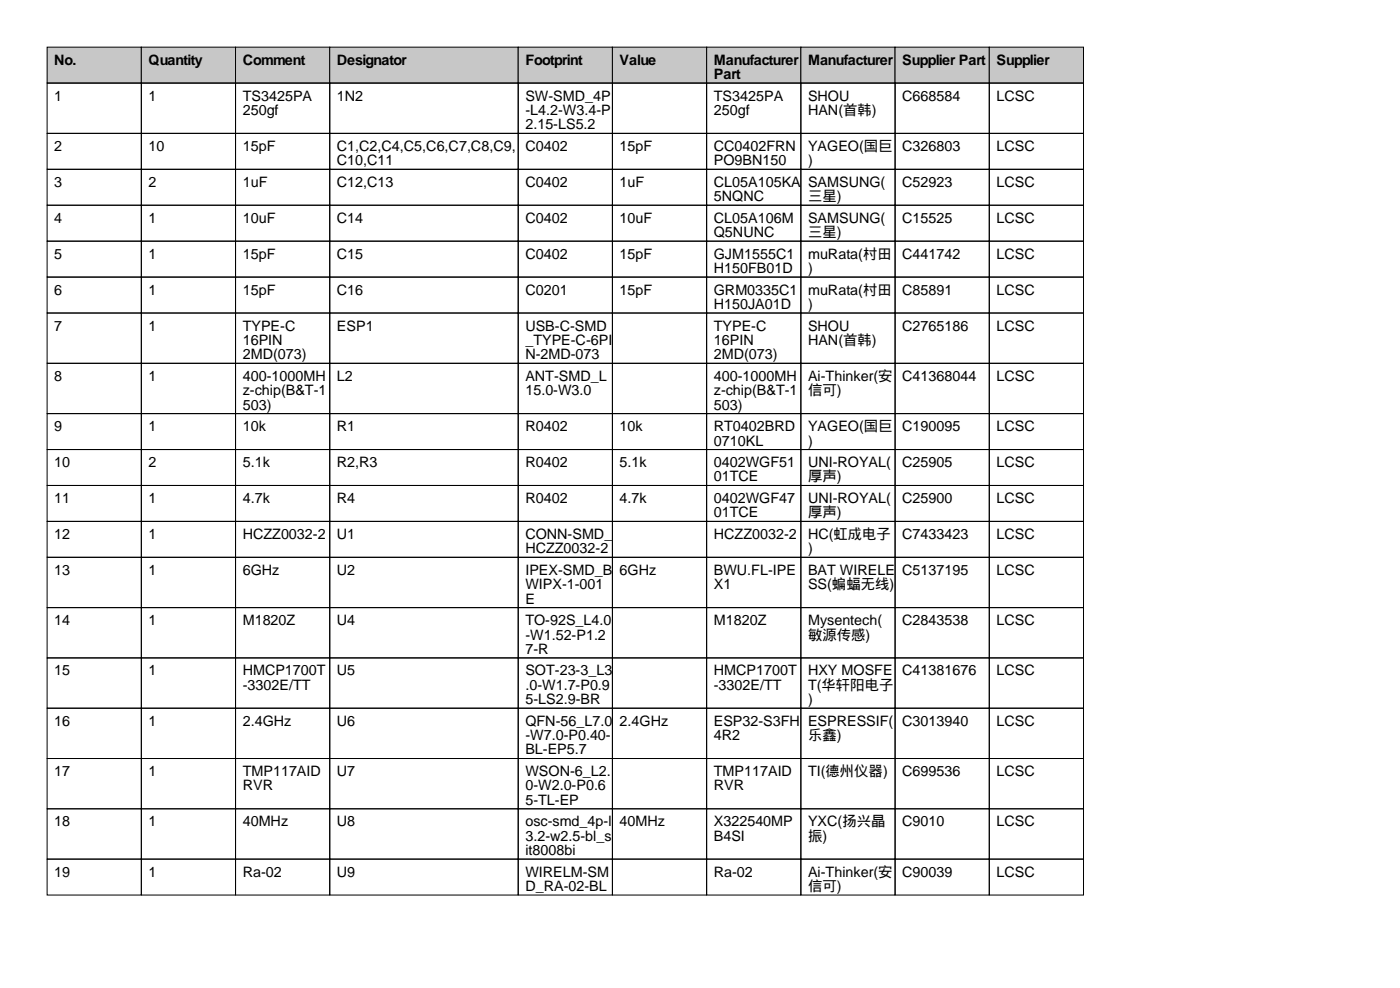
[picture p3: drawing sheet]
<svg xmlns="http://www.w3.org/2000/svg" width="297mm" height="210mm" viewBox="0 0 297 210" stroke-linecap="round" stroke-linejoin="round" font-family="sans-serif">
<defs><g id="words">
<g font-size="3">
<text x="11.5" y="13.7">No.</text>
<text x="31.5" y="13.7">Quantity</text>
<text x="51.5" y="13.7">Comment</text>
<text x="71.5" y="13.7">Designator</text>
<text x="111.5" y="13.7">Footprint</text>
<text x="131.5" y="13.7">Value</text>
<text x="151.5" y="13.7">Manufacturer</text>
<text x="151.5" y="16.8">Part</text>
<text x="171.5" y="13.7">Manufacturer</text>
<text x="191.5" y="13.7">Supplier Part</text>
<text x="211.5" y="13.7">Supplier</text>
<text x="11.5" y="21.3">1</text>
<text x="31.5" y="21.3">1</text>
<text x="51.5" y="21.3">TS3425PA</text>
<text x="71.5" y="21.3">1N2</text>
<text x="111.5" y="21.3">SW-SMD_4P</text>
<text x="151.5" y="21.3">TS3425PA</text>
<text x="171.5" y="21.3">SHOU</text>
<text x="191.5" y="21.3">C668584</text>
<text x="211.5" y="21.3">LCSC</text>
<text x="51.5" y="24.4">250gf</text>
<text x="111.5" y="24.4">-L4.2-W3.4-P</text>
<text x="111.5" y="27.4">2.15-LS5.2</text>
<text x="151.5" y="24.4">250gf</text>
<text x="171.5" y="24.4">HAN(首韩)</text>
<text x="11.5" y="32">2</text>
<text x="31.5" y="32">10</text>
<text x="51.5" y="32">15pF</text>
<text x="71.5" y="32">C1,C2,C4,C5,C6,C7,C8,C9,</text>
<text x="71.5" y="35.1">C10,C11</text>
<text x="111.5" y="32">C0402</text>
<text x="131.5" y="32">15pF</text>
<text x="151.5" y="32">CC0402FRN</text>
<text x="151.5" y="35.1">PO9BN150</text>
<text x="171.5" y="32">YAGEO(国巨</text>
<text x="171.5" y="35.1">)</text>
<text x="191.5" y="32">C326803</text>
<text x="211.5" y="32">LCSC</text>
<text x="11.5" y="39.6">3</text>
<text x="31.5" y="39.6">2</text>
<text x="51.5" y="39.6">1uF</text>
<text x="71.5" y="39.6">C12,C13</text>
<text x="111.5" y="39.6">C0402</text>
<text x="131.5" y="39.6">1uF</text>
<text x="151.5" y="39.6">CL05A105KA</text>
<text x="171.5" y="39.6">SAMSUNG(</text>
<text x="191.5" y="39.6">C52923</text>
<text x="211.5" y="39.6">LCSC</text>
<text x="11.5" y="47.2">4</text>
<text x="31.5" y="47.2">1</text>
<text x="51.5" y="47.2">10uF</text>
<text x="71.5" y="47.2">C14</text>
<text x="111.5" y="47.2">C0402</text>
<text x="131.5" y="47.2">10uF</text>
<text x="151.5" y="42.7">5NQNC</text>
<text x="151.5" y="47.2">CL05A106M</text>
<text x="171.5" y="42.7">三星)</text>
<text x="171.5" y="47.2">SAMSUNG(</text>
<text x="191.5" y="47.2">C15525</text>
<text x="211.5" y="47.2">LCSC</text>
<text x="151.5" y="50.3">Q5NUNC</text>
<text x="171.5" y="50.3">三星)</text>
<text x="11.5" y="54.9">5</text>
<text x="31.5" y="54.9">1</text>
<text x="51.5" y="54.9">15pF</text>
<text x="71.5" y="54.9">C15</text>
<text x="111.5" y="54.9">C0402</text>
<text x="131.5" y="54.9">15pF</text>
<text x="151.5" y="54.9">GJM1555C1</text>
<text x="151.5" y="57.9">H150FB01D</text>
<text x="171.5" y="54.9">muRata(村田</text>
<text x="171.5" y="57.9">)</text>
<text x="191.5" y="54.9">C441742</text>
<text x="211.5" y="54.9">LCSC</text>
<text x="11.5" y="62.5">6</text>
<text x="31.5" y="62.5">1</text>
<text x="51.5" y="62.5">15pF</text>
<text x="71.5" y="62.5">C16</text>
<text x="111.5" y="62.5">C0201</text>
<text x="131.5" y="62.5">15pF</text>
<text x="151.5" y="62.5">GRM0335C1</text>
<text x="151.5" y="65.5">H150JA01D</text>
<text x="171.5" y="62.5">muRata(村田</text>
<text x="171.5" y="65.5">)</text>
<text x="191.5" y="62.5">C85891</text>
<text x="211.5" y="62.5">LCSC</text>
<text x="11.5" y="70.1">7</text>
<text x="31.5" y="70.1">1</text>
<text x="51.5" y="70.1">TYPE-C</text>
<text x="71.5" y="70.1">ESP1</text>
<text x="111.5" y="70.1">USB-C-SMD</text>
<text x="151.5" y="70.1">TYPE-C</text>
<text x="171.5" y="70.1">SHOU</text>
<text x="191.5" y="70.1">C2765186</text>
<text x="211.5" y="70.1">LCSC</text>
<text x="51.5" y="73.2">16PIN</text>
<text x="51.5" y="76.2">2MD(073)</text>
<text x="111.5" y="73.2">_TYPE-C-6PI</text>
<text x="111.5" y="76.2">N-2MD-073</text>
<text x="151.5" y="73.2">16PIN</text>
<text x="151.5" y="76.2">2MD(073)</text>
<text x="171.5" y="73.2">HAN(首韩)</text>
<text x="11.5" y="80.8">8</text>
<text x="31.5" y="80.8">1</text>
<text x="51.5" y="80.8">400-1000MH</text>
<text x="51.5" y="83.8">z-chip(B&amp;T-1</text>
<text x="71.5" y="80.8">L2</text>
<text x="111.5" y="80.8">ANT-SMD_L</text>
<text x="111.5" y="83.8">15.0-W3.0</text>
<text x="151.5" y="80.8">400-1000MH</text>
<text x="151.5" y="83.8">z-chip(B&amp;T-1</text>
<text x="171.5" y="80.8">Ai-Thinker(安</text>
<text x="171.5" y="83.8">信可)</text>
<text x="191.5" y="80.8">C41368044</text>
<text x="211.5" y="80.8">LCSC</text>
<text x="51.5" y="86.9">503)</text>
<text x="151.5" y="86.9">503)</text>
<text x="11.5" y="91.4">9</text>
<text x="31.5" y="91.4">1</text>
<text x="51.5" y="91.4">10k</text>
<text x="71.5" y="91.4">R1</text>
<text x="111.5" y="91.4">R0402</text>
<text x="131.5" y="91.4">10k</text>
<text x="151.5" y="91.4">RT0402BRD</text>
<text x="151.5" y="94.5">0710KL</text>
<text x="171.5" y="91.4">YAGEO(国巨</text>
<text x="171.5" y="94.5">)</text>
<text x="191.5" y="91.4">C190095</text>
<text x="211.5" y="91.4">LCSC</text>
<text x="11.5" y="99.1">10</text>
<text x="31.5" y="99.1">2</text>
<text x="51.5" y="99.1">5.1k</text>
<text x="71.5" y="99.1">R2,R3</text>
<text x="111.5" y="99.1">R0402</text>
<text x="131.5" y="99.1">5.1k</text>
<text x="151.5" y="99.1">0402WGF51</text>
<text x="171.5" y="99.1">UNI-ROYAL(</text>
<text x="191.5" y="99.1">C25905</text>
<text x="211.5" y="99.1">LCSC</text>
<text x="11.5" y="106.7">11</text>
<text x="31.5" y="106.7">1</text>
<text x="51.5" y="106.7">4.7k</text>
<text x="71.5" y="106.7">R4</text>
<text x="111.5" y="106.7">R0402</text>
<text x="131.5" y="106.7">4.7k</text>
<text x="151.5" y="102.1">01TCE</text>
<text x="151.5" y="106.7">0402WGF47</text>
<text x="171.5" y="102.1">厚声)</text>
<text x="171.5" y="106.7">UNI-ROYAL(</text>
<text x="191.5" y="106.7">C25900</text>
<text x="211.5" y="106.7">LCSC</text>
<text x="151.5" y="109.7">01TCE</text>
<text x="171.5" y="109.7">厚声)</text>
<text x="11.5" y="114.3">12</text>
<text x="31.5" y="114.3">1</text>
<text x="51.5" y="114.3">HCZZ0032-2</text>
<text x="71.5" y="114.3">U1</text>
<text x="111.5" y="114.3">CONN-SMD_</text>
<text x="111.5" y="117.4">HCZZ0032-2</text>
<text x="151.5" y="114.3">HCZZ0032-2</text>
<text x="171.5" y="114.3">HC(虹成电子</text>
<text x="171.5" y="117.4">)</text>
<text x="191.5" y="114.3">C7433423</text>
<text x="211.5" y="114.3">LCSC</text>
<text x="11.5" y="121.9">13</text>
<text x="31.5" y="121.9">1</text>
<text x="51.5" y="121.9">6GHz</text>
<text x="71.5" y="121.9">U2</text>
<text x="111.5" y="121.9">IPEX-SMD_B</text>
<text x="111.5" y="125">WIPX-1-001</text>
<text x="131.5" y="121.9">6GHz</text>
<text x="151.5" y="121.9">BWU.FL-IPE</text>
<text x="151.5" y="125">X1</text>
<text x="171.5" y="121.9">BAT WIRELE</text>
<text x="171.5" y="125">SS(蝙蝠无线)</text>
<text x="191.5" y="121.9">C5137195</text>
<text x="211.5" y="121.9">LCSC</text>
<text x="111.5" y="128">E</text>
<text x="11.5" y="132.6">14</text>
<text x="31.5" y="132.6">1</text>
<text x="51.5" y="132.6">M1820Z</text>
<text x="71.5" y="132.6">U4</text>
<text x="111.5" y="132.6">TO-92S_L4.0</text>
<text x="111.5" y="135.6">-W1.52-P1.2</text>
<text x="151.5" y="132.6">M1820Z</text>
<text x="171.5" y="132.6">Mysentech(</text>
<text x="171.5" y="135.6">敏源传感)</text>
<text x="191.5" y="132.6">C2843538</text>
<text x="211.5" y="132.6">LCSC</text>
<text x="11.5" y="143.3">15</text>
<text x="31.5" y="143.3">1</text>
<text x="51.5" y="143.3">HMCP1700T</text>
<text x="71.5" y="143.3">U5</text>
<text x="111.5" y="138.7">7-R</text>
<text x="111.5" y="143.3">SOT-23-3_L3</text>
<text x="151.5" y="143.3">HMCP1700T</text>
<text x="171.5" y="143.3">HXY MOSFE</text>
<text x="191.5" y="143.3">C41381676</text>
<text x="211.5" y="143.3">LCSC</text>
<text x="51.5" y="146.3">-3302E/TT</text>
<text x="111.5" y="146.3">.0-W1.7-P0.9</text>
<text x="111.5" y="149.4">5-LS2.9-BR</text>
<text x="151.5" y="146.3">-3302E/TT</text>
<text x="171.5" y="146.3">T(华轩阳电子</text>
<text x="171.5" y="149.4">)</text>
<text x="11.5" y="153.9">16</text>
<text x="31.5" y="153.9">1</text>
<text x="51.5" y="153.9">2.4GHz</text>
<text x="71.5" y="153.9">U6</text>
<text x="111.5" y="153.9">QFN-56_L7.0</text>
<text x="131.5" y="153.9">2.4GHz</text>
<text x="151.5" y="153.9">ESP32-S3FH</text>
<text x="171.5" y="153.9">ESPRESSIF(</text>
<text x="191.5" y="153.9">C3013940</text>
<text x="211.5" y="153.9">LCSC</text>
<text x="111.5" y="157">-W7.0-P0.40-</text>
<text x="111.5" y="160">BL-EP5.7</text>
<text x="151.5" y="157">4R2</text>
<text x="171.5" y="157">乐鑫)</text>
<text x="11.5" y="164.6">17</text>
<text x="31.5" y="164.6">1</text>
<text x="51.5" y="164.6">TMP117AID</text>
<text x="51.5" y="167.6">RVR</text>
<text x="71.5" y="164.6">U7</text>
<text x="111.5" y="164.6">WSON-6_L2.</text>
<text x="111.5" y="167.6">0-W2.0-P0.6</text>
<text x="151.5" y="164.6">TMP117AID</text>
<text x="151.5" y="167.6">RVR</text>
<text x="171.5" y="164.6">TI(德州仪器)</text>
<text x="191.5" y="164.6">C699536</text>
<text x="211.5" y="164.6">LCSC</text>
<text x="111.5" y="170.7">5-TL-EP</text>
<text x="11.5" y="175.3">18</text>
<text x="31.5" y="175.3">1</text>
<text x="51.5" y="175.3">40MHz</text>
<text x="71.5" y="175.3">U8</text>
<text x="111.5" y="175.3">osc-smd_4p-l</text>
<text x="111.5" y="178.3">3.2-w2.5-bl_s</text>
<text x="131.5" y="175.3">40MHz</text>
<text x="151.5" y="175.3">X322540MP</text>
<text x="151.5" y="178.3">B4SI</text>
<text x="171.5" y="175.3">YXC(扬兴晶</text>
<text x="171.5" y="178.3">振)</text>
<text x="191.5" y="175.3">C9010</text>
<text x="211.5" y="175.3">LCSC</text>
<text x="11.5" y="185.9">19</text>
<text x="31.5" y="185.9">1</text>
<text x="51.5" y="185.9">Ra-02</text>
<text x="71.5" y="185.9">U9</text>
<text x="111.5" y="181.4">it8008bi</text>
<text x="111.5" y="185.9">WIRELM-SM</text>
<text x="151.5" y="185.9">Ra-02</text>
<text x="171.5" y="185.9">Ai-Thinker(安</text>
<text x="191.5" y="185.9">C90039</text>
<text x="211.5" y="185.9">LCSC</text>
<text x="111.5" y="189">D_RA-02-BL</text>
<text x="171.5" y="189">信可)</text>
</g>
</g></defs>
<g fill="#c7c7c7" stroke="#000" stroke-width=".21">
<path d="M10 10h20v7.6h-20z"/>
<path d="M30 10h20v7.6h-20z"/>
<path d="M50 10h20v7.6h-20z"/>
<path d="M70 10h40v7.6h-40z"/>
<path d="M110 10h20v7.6h-20z"/>
<path d="M130 10h20v7.6h-20z"/>
<path d="M150 10h20v7.6h-20z"/>
<path d="M170 10h20v7.6h-20z"/>
<path d="M190 10h20v7.6h-20z"/>
<path d="M210 10h20v7.6h-20z"/>
</g>
<g fill="none" stroke="#000" stroke-width=".21">
<path d="M10 17.6h20v10.7h-20zM30 17.6h20v10.7h-20zM50 17.6h20v10.7h-20zM70 17.6h40v10.7h-40zM110 17.6h20v10.7h-20zM130 17.6h20v10.7h-20zM150 17.6h20v10.7h-20zM170 17.6h20v10.7h-20zM190 17.6h20v10.7h-20zM210 17.6h20v10.7h-20zM10 28.3h20v7.6h-20zM10 35.9h20v7.6h-20z"/>
<path d="M30 28.3h20v7.6h-20zM30 35.9h20v7.6h-20zM50 28.3h20v7.6h-20zM50 35.9h20v7.6h-20zM70 28.3h40v7.6h-40zM70 35.9h40v7.6h-40zM110 28.3h20v7.6h-20zM110 35.9h20v7.6h-20zM130 28.3h20v7.6h-20zM130 35.9h20v7.6h-20zM150 28.3h20v7.6h-20zM150 35.9h20v7.6h-20z"/>
<path d="M170 28.3h20v7.6h-20zM170 35.9h20v7.6h-20zM190 28.3h20v7.6h-20zM190 35.9h20v7.6h-20zM210 28.3h20v7.6h-20zM210 35.9h20v7.6h-20zM10 43.5h20v7.6h-20zM10 51.1h20v7.7h-20zM10 58.8h20v7.6h-20zM30 43.5h20v7.6h-20zM30 51.1h20v7.7h-20zM30 58.8h20v7.6h-20z"/>
<path d="M50 43.5h20v7.6h-20zM50 51.1h20v7.7h-20zM50 58.8h20v7.6h-20zM70 43.5h40v7.6h-40zM70 51.1h40v7.7h-40zM70 58.8h40v7.6h-40zM110 43.5h20v7.6h-20zM110 51.1h20v7.7h-20zM110 58.8h20v7.6h-20zM130 43.5h20v7.6h-20zM130 51.1h20v7.7h-20zM130 58.8h20v7.6h-20z"/>
<path d="M150 43.5h20v7.6h-20zM150 51.1h20v7.7h-20zM150 58.8h20v7.6h-20zM170 43.5h20v7.6h-20zM170 51.1h20v7.7h-20zM170 58.8h20v7.6h-20zM190 43.5h20v7.6h-20zM190 51.1h20v7.7h-20zM190 58.8h20v7.6h-20zM210 43.5h20v7.6h-20zM210 51.1h20v7.7h-20zM210 58.8h20v7.6h-20z"/>
<path d="M10 66.4h20v10.7h-20zM10 77.1h20v10.6h-20zM30 66.4h20v10.7h-20zM30 77.1h20v10.6h-20zM50 66.4h20v10.7h-20zM50 77.1h20v10.6h-20zM70 66.4h40v10.7h-40zM70 77.1h40v10.6h-40zM110 66.4h20v10.7h-20zM110 77.1h20v10.6h-20zM130 66.4h20v10.7h-20zM130 77.1h20v10.6h-20z"/>
<path d="M150 66.4h20v10.7h-20zM150 77.1h20v10.6h-20zM170 66.4h20v10.7h-20zM170 77.1h20v10.6h-20zM190 66.4h20v10.7h-20zM190 77.1h20v10.6h-20zM210 66.4h20v10.7h-20zM210 77.1h20v10.6h-20zM10 87.7h20v7.6h-20zM10 95.3h20v7.7h-20zM30 87.7h20v7.6h-20zM30 95.3h20v7.7h-20z"/>
<path d="M50 87.7h20v7.6h-20zM50 95.3h20v7.7h-20zM70 87.7h40v7.6h-40zM70 95.3h40v7.7h-40zM110 87.7h20v7.6h-20zM110 95.3h20v7.7h-20zM130 87.7h20v7.6h-20zM130 95.3h20v7.7h-20zM150 87.7h20v7.6h-20zM150 95.3h20v7.7h-20zM170 87.7h20v7.6h-20zM170 95.3h20v7.7h-20z"/>
<path d="M190 87.7h20v7.6h-20zM190 95.3h20v7.7h-20zM210 87.7h20v7.6h-20zM210 95.3h20v7.7h-20zM10 103h20v7.6h-20zM10 110.6h20v7.6h-20zM10 118.2h20v10.7h-20zM30 103h20v7.6h-20zM30 110.6h20v7.6h-20zM30 118.2h20v10.7h-20zM50 103h20v7.6h-20zM50 110.6h20v7.6h-20z"/>
<path d="M50 118.2h20v10.7h-20zM70 103h40v7.6h-40zM70 110.6h40v7.6h-40zM70 118.2h40v10.7h-40zM110 103h20v7.6h-20zM110 110.6h20v7.6h-20zM110 118.2h20v10.7h-20zM130 103h20v7.6h-20zM130 110.6h20v7.6h-20zM130 118.2h20v10.7h-20zM150 103h20v7.6h-20zM150 110.6h20v7.6h-20z"/>
<path d="M150 118.2h20v10.7h-20zM170 103h20v7.6h-20zM170 110.6h20v7.6h-20zM170 118.2h20v10.7h-20zM190 103h20v7.6h-20zM190 110.6h20v7.6h-20zM190 118.2h20v10.7h-20zM210 103h20v7.6h-20zM210 110.6h20v7.6h-20zM210 118.2h20v10.7h-20zM10 128.9h20v10.6h-20zM10 139.5h20v10.7h-20z"/>
<path d="M30 128.9h20v10.6h-20zM30 139.5h20v10.7h-20zM50 128.9h20v10.6h-20zM50 139.5h20v10.7h-20zM70 128.9h40v10.6h-40zM70 139.5h40v10.7h-40zM110 128.9h20v10.6h-20zM110 139.5h20v10.7h-20zM130 128.9h20v10.6h-20zM130 139.5h20v10.7h-20zM150 128.9h20v10.6h-20zM150 139.5h20v10.7h-20z"/>
<path d="M170 128.9h20v10.6h-20zM170 139.5h20v10.7h-20zM190 128.9h20v10.6h-20zM190 139.5h20v10.7h-20zM210 128.9h20v10.6h-20zM210 139.5h20v10.7h-20zM10 150.2h20v10.7h-20zM30 150.2h20v10.7h-20zM50 150.2h20v10.7h-20zM70 150.2h40v10.7h-40zM110 150.2h20v10.7h-20zM130 150.2h20v10.7h-20z"/>
<path d="M150 150.2h20v10.7h-20zM170 150.2h20v10.7h-20zM190 150.2h20v10.7h-20zM210 150.2h20v10.7h-20zM10 160.9h20v10.6h-20zM10 171.5h20v10.7h-20zM30 160.9h20v10.6h-20zM30 171.5h20v10.7h-20zM50 160.9h20v10.6h-20zM50 171.5h20v10.7h-20zM70 160.9h40v10.6h-40zM70 171.5h40v10.7h-40z"/>
<path d="M110 160.9h20v10.6h-20zM110 171.5h20v10.7h-20zM130 160.9h20v10.6h-20zM130 171.5h20v10.7h-20zM150 160.9h20v10.6h-20zM150 171.5h20v10.7h-20zM170 160.9h20v10.6h-20zM170 171.5h20v10.7h-20zM190 160.9h20v10.6h-20zM190 171.5h20v10.7h-20zM210 160.9h20v10.6h-20zM210 171.5h20v10.7h-20z"/>
<path d="M10 182.2h20v7.6h-20zM30 182.2h20v7.6h-20zM50 182.2h20v7.6h-20zM70 182.2h40v7.6h-40zM110 182.2h20v7.6h-20zM130 182.2h20v7.6h-20zM150 182.2h20v7.6h-20zM170 182.2h20v7.6h-20zM190 182.2h20v7.6h-20zM210 182.2h20v7.6h-20z"/>
</g>
<use href="#words"/>
</svg>
